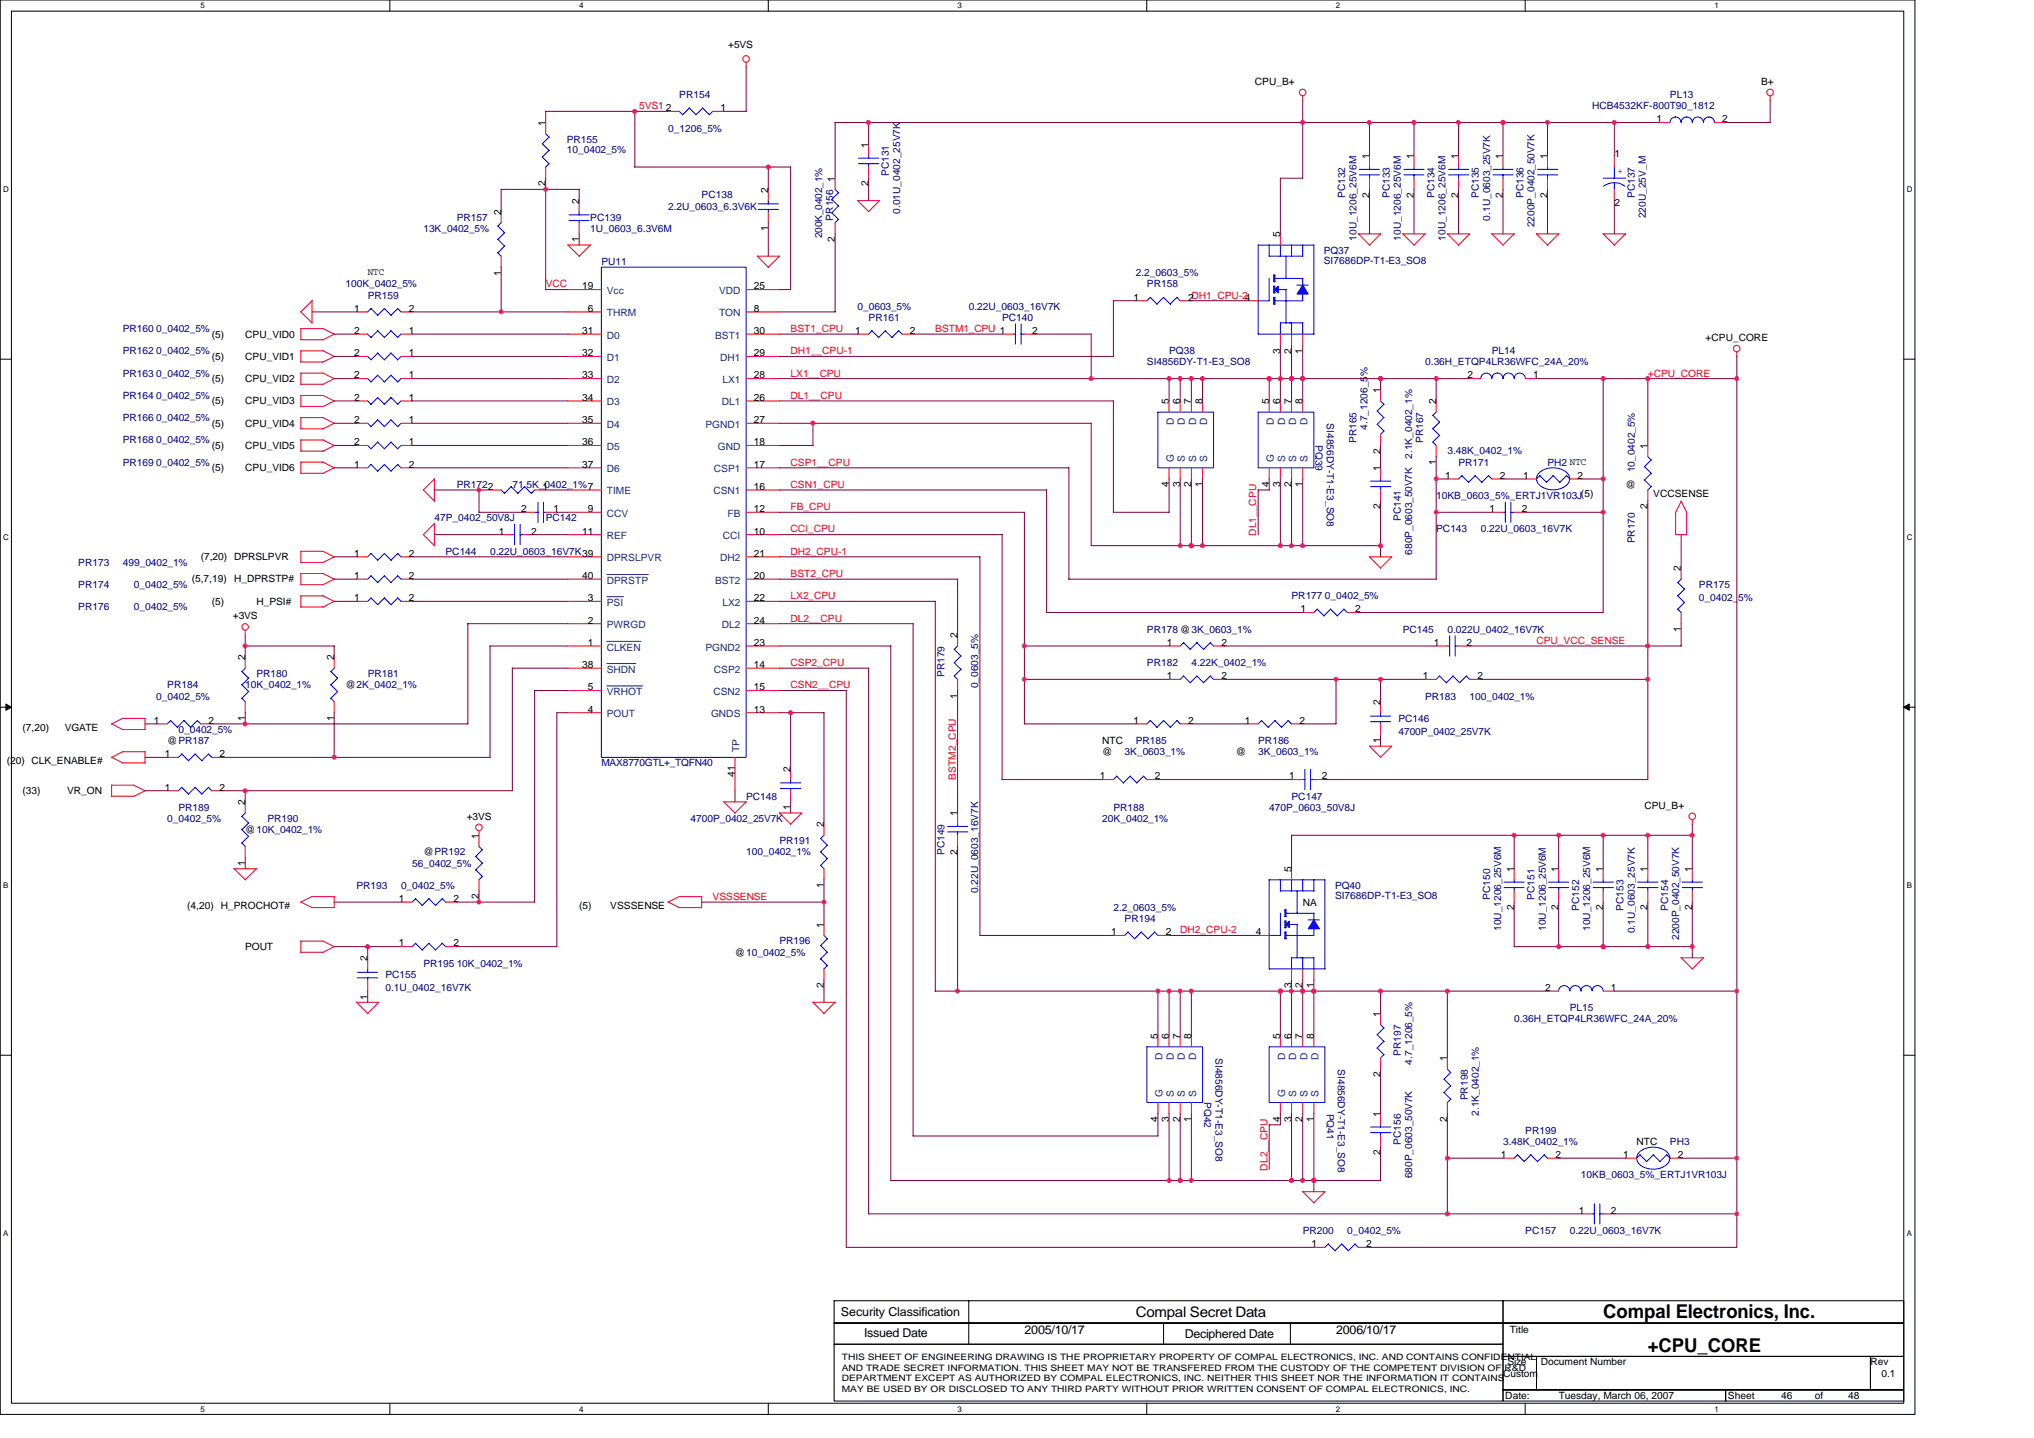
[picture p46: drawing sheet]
<svg xmlns="http://www.w3.org/2000/svg" width="297mm" height="210mm" viewBox="0 0 297 210" stroke-linecap="round" stroke-linejoin="round" font-family="sans-serif">
<defs><g id="words">
<g font-size="2.8">
<text x="234.1" y="192.4">Compal Electronics, Inc.</text>
<text x="240.6" y="197.3">+CPU_CORE</text>
</g>
<text font-size="2.1" x="165.9" y="192.3">Compal Secret Data</text>
<g font-size="1.8">
<text x="122.8" y="192.1">Security Classification</text>
<text x="126.2" y="195.2">Issued Date</text>
<text x="149.6" y="194.7">2005/10/17</text>
<text x="173" y="195.4">Deciphered Date</text>
<text x="195.1" y="194.7">2006/10/17</text>
</g>
<g font-size="1.5">
<text x="106.4" y="7">+5VS</text>
<text x="97.2" y="16.2">2</text>
<text x="105.2" y="16.2">1</text>
<text x="183.3" y="12.4">CPU_B+</text>
<text x="241.9" y="17.9">1</text>
<text x="251.5" y="17.9">2</text>
<text x="257.2" y="12.4">B+</text>
<text x="79.7" y="18.4" transform="rotate(-90 79.7 18.4)">1</text>
<text x="126.8" y="21.6" transform="rotate(-90 126.8 21.6)">1</text>
<text x="200" y="23.2" transform="rotate(-90 200 23.2)">1</text>
<text x="206.5" y="23.2" transform="rotate(-90 206.5 23.2)">1</text>
<text x="213" y="23.2" transform="rotate(-90 213 23.2)">1</text>
<text x="219.5" y="23.2" transform="rotate(-90 219.5 23.2)">1</text>
<text x="226" y="23.2" transform="rotate(-90 226 23.2)">1</text>
<text x="235.8" y="22.9">1</text>
<text x="79.7" y="27.2" transform="rotate(-90 79.7 27.2)">2</text>
<text x="84.6" y="29.7" transform="rotate(-90 84.6 29.7)">2</text>
<text x="112.2" y="28.1" transform="rotate(-90 112.2 28.1)">2</text>
<text x="121.9" y="26.5" transform="rotate(-90 121.9 26.5)">1</text>
<text x="126.8" y="27.2" transform="rotate(-90 126.8 27.2)">2</text>
<text x="200" y="28.9" transform="rotate(-90 200 28.9)">2</text>
<text x="206.5" y="28.9" transform="rotate(-90 206.5 28.9)">2</text>
<text x="213" y="28.9" transform="rotate(-90 213 28.9)">2</text>
<text x="219.5" y="28.9" transform="rotate(-90 219.5 28.9)">2</text>
<text x="226" y="28.9" transform="rotate(-90 226 28.9)">2</text>
<text x="73.2" y="31.4" transform="rotate(-90 73.2 31.4)">2</text>
<text x="84.6" y="35.3" transform="rotate(-90 84.6 35.3)">1</text>
<text x="112.2" y="33.7" transform="rotate(-90 112.2 33.7)">1</text>
<text x="121.9" y="35.3" transform="rotate(-90 121.9 35.3)">2</text>
<text x="187" y="34.6" transform="rotate(-90 187 34.6)">5</text>
<text x="235.8" y="30.1">2</text>
<text x="53.7" y="40.2">NTC</text>
<text x="73.2" y="40.2" transform="rotate(-90 73.2 40.2)">1</text>
<text x="51.7" y="45.5">1</text>
<text x="59.7" y="45.5">2</text>
<text x="85" y="42.2">19</text>
<text x="85.8" y="45.5">6</text>
<text x="110.1" y="45.5">8</text>
<text x="110.1" y="42.2">25</text>
<text x="165.5" y="43.9">1</text>
<text x="173.5" y="43.9">2DH1_CPU-24</text>
<text x="30.9" y="49.3">(5)</text>
<text x="30.9" y="52.5">(5)</text>
<text x="35.8" y="49.3">CPU_VID0</text>
<text x="35.8" y="52.5">CPU_VID1</text>
<text x="51.7" y="48.7">2</text>
<text x="51.7" y="52">2</text>
<text x="59.7" y="48.7">1</text>
<text x="59.7" y="52">1</text>
<text x="85" y="52">32</text>
<text x="85" y="48.7">31</text>
<text x="110.1" y="48.7">30</text>
<text x="110.1" y="52">29</text>
<text x="124.9" y="48.7">1</text>
<text x="132.9" y="48.7">2</text>
<text x="150.7" y="48.7">2</text>
<text x="187" y="51.6" transform="rotate(-90 187 51.6)">3</text>
<text x="188.6" y="51.6" transform="rotate(-90 188.6 51.6)">2</text>
<text x="190.2" y="51.6" transform="rotate(-90 190.2 51.6)">1</text>
<text x="249.1" y="49.8">+CPU_CORE</text>
<text x="30.9" y="55.8">(5)</text>
<text x="30.9" y="59">(5)</text>
<text x="35.8" y="55.8">CPU_VID2</text>
<text x="35.8" y="59">CPU_VID3</text>
<text x="51.7" y="58.5">2</text>
<text x="51.7" y="55.2">2</text>
<text x="59.7" y="58.5">1</text>
<text x="59.7" y="55.2">1</text>
<text x="85" y="55.2">33</text>
<text x="85" y="58.5">34</text>
<text x="110.1" y="58.5">26</text>
<text x="110.1" y="55.2">28</text>
<text x="170.7" y="59" transform="rotate(-90 170.7 59)">5</text>
<text x="172.3" y="59" transform="rotate(-90 172.3 59)">6</text>
<text x="174" y="59" transform="rotate(-90 174 59)">7</text>
<text x="175.6" y="59" transform="rotate(-90 175.6 59)">8</text>
<text x="185.3" y="59" transform="rotate(-90 185.3 59)">5</text>
<text x="187" y="59" transform="rotate(-90 187 59)">6</text>
<text x="188.6" y="59" transform="rotate(-90 188.6 59)">7</text>
<text x="190.2" y="59" transform="rotate(-90 190.2 59)">8</text>
<text x="201.6" y="57.4" transform="rotate(-90 201.6 57.4)">1</text>
<text x="209.7" y="59" transform="rotate(-90 209.7 59)">2</text>
<text x="214.3" y="55.2">2</text>
<text x="223.9" y="55.2">1</text>
<text x="30.9" y="62.3">(5)</text>
<text x="30.9" y="65.5">(5)</text>
<text x="35.8" y="62.3">CPU_VID4</text>
<text x="35.8" y="65.5">CPU_VID5</text>
<text x="51.7" y="65">2</text>
<text x="51.7" y="61.8">2</text>
<text x="59.7" y="65">1</text>
<text x="59.7" y="61.8">1</text>
<text x="85" y="61.8">35</text>
<text x="85" y="65">36</text>
<text x="110.1" y="65">18</text>
<text x="110.1" y="61.8">27</text>
<text x="240.6" y="65.5" transform="rotate(-90 240.6 65.5)">1</text>
<text x="30.9" y="68.8">(5)</text>
<text x="35.8" y="68.8">CPU_VID6</text>
<text x="51.7" y="68.3">1</text>
<text x="59.7" y="68.3">2</text>
<text x="79.2" y="71.5">1</text>
<text x="85" y="68.3">37</text>
<text x="110.1" y="68.3">17</text>
<text x="110.1" y="71.5">16</text>
<text x="170.7" y="71.1" transform="rotate(-90 170.7 71.1)">4</text>
<text x="172.3" y="71.1" transform="rotate(-90 172.3 71.1)">3</text>
<text x="174" y="71.1" transform="rotate(-90 174 71.1)">2</text>
<text x="175.6" y="71.1" transform="rotate(-90 175.6 71.1)">1</text>
<text x="185.3" y="71.1" transform="rotate(-90 185.3 71.1)">4</text>
<text x="187" y="71.1" transform="rotate(-90 187 71.1)">3</text>
<text x="188.6" y="71.1" transform="rotate(-90 188.6 71.1)">2</text>
<text x="190.2" y="71.1" transform="rotate(-90 190.2 71.1)">1</text>
<text x="201.6" y="68.8" transform="rotate(-90 201.6 68.8)">1</text>
<text x="201.6" y="66.2" transform="rotate(-90 201.6 66.2)">2</text>
<text x="209.7" y="67.9" transform="rotate(-90 209.7 67.9)">1</text>
<text x="211" y="69.9">1</text>
<text x="219" y="69.9">2</text>
<text x="222.4" y="69.9">1</text>
<text x="230.4" y="69.9">2</text>
<text x="237.4" y="71.2">@</text>
<text x="76.1" y="74.8">2</text>
<text x="80.8" y="74.8">1</text>
<text x="85.8" y="74.8">9</text>
<text x="110.1" y="74.8">12</text>
<text x="201.6" y="74.4" transform="rotate(-90 201.6 74.4)">2</text>
<text x="217.5" y="74.8">1</text>
<text x="222.3" y="74.8">2</text>
<text x="240.6" y="74.4" transform="rotate(-90 240.6 74.4)">2</text>
<text x="241.4" y="72.5">VCCSENSE</text>
<text x="29.3" y="81.8">(7,20) DPRSLPVR</text>
<text x="51.7" y="81.3">1</text>
<text x="59.7" y="81.3">2</text>
<text x="72.9" y="78">1</text>
<text x="77.6" y="78">2</text>
<text x="85" y="78">11</text>
<text x="110.1" y="78">10</text>
<text x="110.1" y="81.3">21</text>
<text x="245.5" y="83.4" transform="rotate(-90 245.5 83.4)">2</text>
<text x="28" y="85">(5,7,19)</text>
<text x="30.9" y="88.3">(5)</text>
<text x="34.2" y="85">H_DPRSTP#</text>
<text x="37.4" y="88.3">H_PSI#</text>
<text x="51.7" y="87.8">1</text>
<text x="51.7" y="84.5">1</text>
<text x="59.7" y="87.8">2</text>
<text x="59.7" y="84.5">2</text>
<text x="85" y="84.5">40</text>
<text x="85.8" y="87.8">3</text>
<text x="110.1" y="84.5">20</text>
<text x="110.1" y="87.8">22</text>
<text x="189.9" y="89.4">1</text>
<text x="197.9" y="89.4">2</text>
<text x="34" y="90.4">+3VS</text>
<text x="85.8" y="94.3">1</text>
<text x="85.8" y="91">2</text>
<text x="110.1" y="94.3">23</text>
<text x="110.1" y="91">24</text>
<text x="139.8" y="93.2" transform="rotate(-90 139.8 93.2)">2</text>
<text x="170.4" y="94.3">1</text>
<text x="178.4" y="94.3">2</text>
<text x="209.4" y="94.3">1</text>
<text x="214.1" y="94.3">2</text>
<text x="245.5" y="92.2" transform="rotate(-90 245.5 92.2)">1</text>
<text x="35.8" y="96.4" transform="rotate(-90 35.8 96.4)">2</text>
<text x="48.8" y="96.4" transform="rotate(-90 48.8 96.4)">2</text>
<text x="50.4" y="100.5">@2K_0402_1%</text>
<text x="85" y="97.5">38</text>
<text x="85.8" y="100.8">5</text>
<text x="110.1" y="97.5">14</text>
<text x="110.1" y="100.8">15</text>
<text x="170.4" y="99.1">1</text>
<text x="178.4" y="99.1">2</text>
<text x="207.8" y="99.1">1</text>
<text x="215.8" y="99.1">2</text>
<text x="3.3" y="106.7">(7,20)</text>
<text x="9.5" y="106.7">VGATE</text>
<text x="22.5" y="105.6">1</text>
<text x="30.5" y="105.6">2</text>
<text x="35.8" y="105.3" transform="rotate(-90 35.8 105.3)">1</text>
<text x="48.8" y="105.3" transform="rotate(-90 48.8 105.3)">1</text>
<text x="85.8" y="104">4</text>
<text x="110.1" y="104">13</text>
<text x="139.8" y="102" transform="rotate(-90 139.8 102)">1</text>
<text x="165.5" y="105.6">1</text>
<text x="173.5" y="105.6">2</text>
<text x="181.8" y="105.6">1</text>
<text x="189.8" y="105.6">2</text>
<text x="201.6" y="102.9" transform="rotate(-90 201.6 102.9)">2</text>
<text x="1" y="111.5">(20) CLK_ENABLE#</text>
<text x="24.1" y="110.5">1</text>
<text x="24.4" y="108.6">@PR187</text>
<text x="32.1" y="110.5">2</text>
<text x="107.3" y="113.4" transform="rotate(-90 107.3 113.4)">41</text>
<text x="115.4" y="112.6" transform="rotate(-90 115.4 112.6)">2</text>
<text x="160.6" y="113.8">1</text>
<text x="161" y="110.2">@</text>
<text x="161" y="108.6">NTC</text>
<text x="168.6" y="113.8">2</text>
<text x="180.5" y="110.2">@</text>
<text x="188.3" y="113.8">1</text>
<text x="193" y="113.8">2</text>
<text x="201.6" y="108.5" transform="rotate(-90 201.6 108.5)">1</text>
<text x="3.3" y="115.9">(33)</text>
<text x="9.8" y="115.9">VR_ON</text>
<text x="24.1" y="115.4">1</text>
<text x="32.1" y="115.4">2</text>
<text x="35.8" y="117.5" transform="rotate(-90 35.8 117.5)">2</text>
<text x="68.2" y="119.7">+3VS</text>
<text x="115.4" y="118.3" transform="rotate(-90 115.4 118.3)">1</text>
<text x="139.8" y="119.1" transform="rotate(-90 139.8 119.1)">1</text>
<text x="240.2" y="118">CPU_B+</text>
<text x="35.8" y="121.6">@10K_0402_1%</text>
<text x="61.8" y="124.9">@PR192</text>
<text x="69.9" y="122.4" transform="rotate(-90 69.9 122.4)">1</text>
<text x="120.3" y="120.8" transform="rotate(-90 120.3 120.8)">2</text>
<text x="139.8" y="124.8" transform="rotate(-90 139.8 124.8)">2</text>
<text x="35.8" y="126.4" transform="rotate(-90 35.8 126.4)">1</text>
<text x="58.2" y="131.7">1</text>
<text x="66.2" y="131.7">2</text>
<text x="69.9" y="131.3" transform="rotate(-90 69.9 131.3)">2</text>
<text x="120.3" y="129.6" transform="rotate(-90 120.3 129.6)">1</text>
<text x="188.6" y="127.3" transform="rotate(-90 188.6 127.3)">5</text>
<text x="221.1" y="127.3" transform="rotate(-90 221.1 127.3)">1</text>
<text x="227.6" y="127.3" transform="rotate(-90 227.6 127.3)">1</text>
<text x="234.1" y="127.3" transform="rotate(-90 234.1 127.3)">1</text>
<text x="240.6" y="127.3" transform="rotate(-90 240.6 127.3)">1</text>
<text x="247.1" y="127.3" transform="rotate(-90 247.1 127.3)">1</text>
<text x="27.3" y="132.7">(4,20) H_PROCHOT#</text>
<text x="84.6" y="132.7">(5)</text>
<text x="89.1" y="132.7">VSSSENSE</text>
<text x="120.3" y="135.4" transform="rotate(-90 120.3 135.4)">1</text>
<text x="162.3" y="136.5">1</text>
<text x="170.2" y="136.5">2</text>
<text x="183.4" y="136.5">4</text>
<text x="190.2" y="132.2">NA</text>
<text x="221.1" y="132.9" transform="rotate(-90 221.1 132.9)">2</text>
<text x="227.6" y="132.9" transform="rotate(-90 227.6 132.9)">2</text>
<text x="234.1" y="132.9" transform="rotate(-90 234.1 132.9)">2</text>
<text x="240.6" y="132.9" transform="rotate(-90 240.6 132.9)">2</text>
<text x="247.1" y="132.9" transform="rotate(-90 247.1 132.9)">2</text>
<text x="35.8" y="138.7">POUT</text>
<text x="53.7" y="140.3" transform="rotate(-90 53.7 140.3)">2</text>
<text x="58.2" y="138.2">1</text>
<text x="66.2" y="138.2">2</text>
<text x="107.3" y="139.5">@10_0402_5%</text>
<text x="53.7" y="145.9" transform="rotate(-90 53.7 145.9)">1</text>
<text x="120.3" y="144.3" transform="rotate(-90 120.3 144.3)">2</text>
<text x="188.6" y="144.3" transform="rotate(-90 188.6 144.3)">3</text>
<text x="190.2" y="144.3" transform="rotate(-90 190.2 144.3)">2</text>
<text x="191.9" y="144.3" transform="rotate(-90 191.9 144.3)">1</text>
<text x="201.6" y="148.4" transform="rotate(-90 201.6 148.4)">1</text>
<text x="225.7" y="144.7">2</text>
<text x="235.3" y="144.7">1</text>
<text x="169.1" y="151.7" transform="rotate(-90 169.1 151.7)">5</text>
<text x="170.7" y="151.7" transform="rotate(-90 170.7 151.7)">6</text>
<text x="172.3" y="151.7" transform="rotate(-90 172.3 151.7)">7</text>
<text x="174" y="151.7" transform="rotate(-90 174 151.7)">8</text>
<text x="187" y="151.7" transform="rotate(-90 187 151.7)">5</text>
<text x="188.6" y="151.7" transform="rotate(-90 188.6 151.7)">6</text>
<text x="190.2" y="151.7" transform="rotate(-90 190.2 151.7)">7</text>
<text x="191.9" y="151.7" transform="rotate(-90 191.9 151.7)">8</text>
<text x="211.3" y="154.9" transform="rotate(-90 211.3 154.9)">1</text>
<text x="201.6" y="157.3" transform="rotate(-90 201.6 157.3)">2</text>
<text x="169.1" y="163.8" transform="rotate(-90 169.1 163.8)">4</text>
<text x="170.7" y="163.8" transform="rotate(-90 170.7 163.8)">3</text>
<text x="172.3" y="163.8" transform="rotate(-90 172.3 163.8)">2</text>
<text x="174" y="163.8" transform="rotate(-90 174 163.8)">1</text>
<text x="187" y="163.8" transform="rotate(-90 187 163.8)">4</text>
<text x="188.6" y="163.8" transform="rotate(-90 188.6 163.8)">3</text>
<text x="190.2" y="163.8" transform="rotate(-90 190.2 163.8)">2</text>
<text x="191.9" y="163.8" transform="rotate(-90 191.9 163.8)">1</text>
<text x="201.6" y="163" transform="rotate(-90 201.6 163)">1</text>
<text x="211.3" y="163.8" transform="rotate(-90 211.3 163.8)">2</text>
<text x="239" y="167.1">NTC</text>
<text x="201.6" y="168.7" transform="rotate(-90 201.6 168.7)">2</text>
<text x="219.2" y="169">1</text>
<text x="227.1" y="169">2</text>
<text x="237" y="169">1</text>
<text x="245" y="169">2</text>
<text x="230.5" y="177.2">1</text>
<text x="235.3" y="177.2">2</text>
<text x="191.5" y="182.1">1</text>
<text x="199.5" y="182.1">2</text>
<text x="220.5" y="194.6">Title</text>
<text x="219.5" y="200.9">Custom</text>
<text x="220.2" y="199.3">Size</text>
<text x="225" y="199.3">Document Number</text>
<text x="273.2" y="199.3">Rev</text>
<text x="274.8" y="200.9">0.1</text>
<text x="219.8" y="204.2">Date:</text>
<text x="227.6" y="204.2">Tuesday, March 06, 2007</text>
<text x="252.3" y="204.2">Sheet</text>
<text x="260.1" y="204.2">46</text>
<text x="265" y="204.2">of</text>
<text x="269.9" y="204.2">48</text>
</g>
<g font-size="1.5" fill="#f00">
<text x="93.4" y="15.9">5VS1</text>
<text x="79.7" y="42">VCC</text>
<text x="115.5" y="48.5">BST1_CPU</text>
<text x="115.5" y="51.7">DH1__CPU-1</text>
<text x="136.6" y="48.5">BSTM1_CPU 1</text>
<text x="115.5" y="58.2">DL1__CPU</text>
<text x="115.5" y="55">LX1__CPU</text>
<text x="240.6" y="55">+CPU_CORE</text>
<text x="115.5" y="68">CSP1__CPU</text>
<text x="115.5" y="71.2">CSN1_CPU</text>
<text x="115.5" y="77.7">CCI_CPU</text>
<text x="115.5" y="74.5">FB_CPU</text>
<text x="115.5" y="81">DH2_CPU-1</text>
<text x="183.5" y="78.2" transform="rotate(-90 183.5 78.2)">DL1__CPU</text>
<text x="115.5" y="84.2">BST2_CPU</text>
<text x="115.5" y="87.5">LX2_CPU</text>
<text x="115.5" y="90.7">DL2__CPU</text>
<text x="224.4" y="94">CPU_VCC_SENSE</text>
<text x="115.5" y="97.2">CSP2_CPU</text>
<text x="115.5" y="100.5">CSN2__CPU</text>
<text x="139.6" y="113.8" transform="rotate(-90 139.6 113.8)">BSTM2_CPU</text>
<text x="104.1" y="131.4">VSSSENSE</text>
<text x="172.4" y="136.2">DH2_CPU-2</text>
<text x="185.1" y="170.9" transform="rotate(-90 185.1 170.9)">DL2__CPU</text>
</g>
<g font-size="1.5" fill="#000080">
<text x="99.2" y="14.3">PR154</text>
<text x="232.5" y="15.9">HCB4532KF-800T90_1812</text>
<text x="243.9" y="14.3">PL13</text>
<text x="82.8" y="20.8">PR155</text>
<text x="82.8" y="22.3">10_0402_5%</text>
<text x="97.6" y="19.2">0_1206_5%</text>
<text x="102.5" y="29">PC138</text>
<text x="129.8" y="25.7" transform="rotate(-90 129.8 25.7)">PC131</text>
<text x="196.5" y="28.9" transform="rotate(-90 196.5 28.9)">PC132</text>
<text x="203" y="28.9" transform="rotate(-90 203 28.9)">PC133</text>
<text x="209.5" y="28.9" transform="rotate(-90 209.5 28.9)">PC134</text>
<text x="216" y="28.9" transform="rotate(-90 216 28.9)">PC135</text>
<text x="222.5" y="28.9" transform="rotate(-90 222.5 28.9)">PC136</text>
<text x="238.7" y="28.9" transform="rotate(-90 238.7 28.9)">PC137</text>
<text x="61.8" y="33.8">13K_0402_5%</text>
<text x="66.7" y="32.2">PR157</text>
<text x="86.2" y="32.2">PC139</text>
<text x="86.2" y="33.8">1U_0603_6.3V6M</text>
<text x="97.6" y="30.6">2.2U_0603_6.3V6K</text>
<text x="120.1" y="34.8" transform="rotate(-90 120.1 34.8)">200K_0402_1%</text>
<text x="121.7" y="32.2" transform="rotate(-90 121.7 32.2)">PR156</text>
<text x="131.4" y="31.2" transform="rotate(-90 131.4 31.2)">0.01U_0402_25V7K</text>
<text x="198.1" y="35.1" transform="rotate(-90 198.1 35.1)">10U_1206_25V6M</text>
<text x="204.6" y="35.1" transform="rotate(-90 204.6 35.1)">10U_1206_25V6M</text>
<text x="211.1" y="35.1" transform="rotate(-90 211.1 35.1)">10U_1206_25V6M</text>
<text x="217.6" y="32.2" transform="rotate(-90 217.6 32.2)">0.1U_0603_25V7K</text>
<text x="224.1" y="33.2" transform="rotate(-90 224.1 33.2)">2200P_0402_50V7K</text>
<text x="240.4" y="31.9" transform="rotate(-90 240.4 31.9)">220U_25V_M</text>
<text x="50.4" y="42">100K_0402_5%</text>
<text x="87.8" y="38.7">PU11</text>
<text x="165.9" y="40.3">2.2_0603_5%</text>
<text x="167.5" y="42">PR158</text>
<text x="193.3" y="37.1">PQ37</text>
<text x="193.3" y="38.5">SI7686DP-T1-E3_SO8</text>
<text x="53.7" y="43.6">PR159</text>
<text x="125.2" y="45.2">0_0603_5%</text>
<text x="126.8" y="46.8">PR161</text>
<text x="141.5" y="45.2">0.22U_0603_16V7K</text>
<text x="146.3" y="46.8">PC140</text>
<text x="17.9" y="48.5">PR160 0_0402_5%</text>
<text x="17.9" y="51.7">PR162 0_0402_5%</text>
<text x="167.5" y="53.3">SI4856DY-T1-E3_SO8</text>
<text x="170.7" y="51.7">PQ38</text>
<text x="208.1" y="53.3">0.36H_ETQP4LR36WFC_24A_20%</text>
<text x="217.9" y="51.7">PL14</text>
<text x="17.9" y="58.2">PR164 0_0402_5%</text>
<text x="17.9" y="55">PR163 0_0402_5%</text>
<text x="17.9" y="64.7">PR168 0_0402_5%</text>
<text x="17.9" y="61.5">PR166 0_0402_5%</text>
<text x="192.1" y="65" transform="rotate(90 192.1 65)">PQ39</text>
<text x="193.8" y="61.8" transform="rotate(90 193.8 61.8)">SI4856DY-T1-E3_SO8</text>
<text x="198.1" y="64.7" transform="rotate(-90 198.1 64.7)">PR165</text>
<text x="199.7" y="62.8" transform="rotate(-90 199.7 62.8)">4.7_1206_5%</text>
<text x="207.9" y="64.7" transform="rotate(-90 207.9 64.7)">PR167</text>
<text x="17.9" y="68">PR169 0_0402_5%</text>
<text x="66.7" y="71.2">PR1722</text>
<text x="74.8" y="71.2">71.5K_0402_1%7</text>
<text x="206.2" y="67" transform="rotate(-90 206.2 67)">2.1K_0402_1%</text>
<text x="211.4" y="66.3">3.48K_0402_1%</text>
<text x="213" y="68">PR171</text>
<text x="226" y="68">PH2 NTC</text>
<text x="238.7" y="68.9" transform="rotate(-90 238.7 68.9)">10_0402_5%</text>
<text x="63.4" y="76.1">47P_0402_50V8J</text>
<text x="79.7" y="76.1">PC142</text>
<text x="204.6" y="76.1" transform="rotate(-90 204.6 76.1)">PC141</text>
<text x="209.7" y="77.7">PC143</text>
<text x="209.7" y="72.8">10KB_0603_5%_ERTJ1VR103J(5)</text>
<text x="216.3" y="77.7">0.22U_0603_16V7K</text>
<text x="11.4" y="82.6">PR173</text>
<text x="17.9" y="82.6">499_0402_1%</text>
<text x="65.1" y="81">PC144</text>
<text x="71.6" y="81">0.22U_0603_16V7K39</text>
<text x="206.2" y="81" transform="rotate(-90 206.2 81)">680P_0603_50V7K</text>
<text x="238.7" y="79.3" transform="rotate(-90 238.7 79.3)">PR170</text>
<text x="11.4" y="89.1">PR176</text>
<text x="11.4" y="85.9">PR174</text>
<text x="19.6" y="89.1">0_0402_5%</text>
<text x="19.6" y="85.9">0_0402_5%</text>
<text x="188.6" y="87.5">PR177 0_0402_5%</text>
<text x="248.1" y="85.9">PR175</text>
<text x="248.1" y="87.8">0_0402_5%</text>
<text x="167.5" y="92.4">PR178 @3K_0603_1%</text>
<text x="204.9" y="92.4">PC145</text>
<text x="211.4" y="92.4">0.022U_0402_16V7K</text>
<text x="24.4" y="100.5">PR184</text>
<text x="35.8" y="100.5">10K_0402_1%</text>
<text x="37.4" y="98.8">PR180</text>
<text x="53.7" y="98.8">PR181</text>
<text x="137.9" y="98.8" transform="rotate(-90 137.9 98.8)">PR179</text>
<text x="142.8" y="100.5" transform="rotate(-90 142.8 100.5)">0_0603_5%</text>
<text x="167.5" y="97.2">PR182</text>
<text x="174" y="97.2">4.22K_0402_1%</text>
<text x="22.8" y="102.1">0_0402_5%</text>
<text x="26.1" y="107">0_0402_5%</text>
<text x="204.2" y="105.3">PC146</text>
<text x="204.2" y="107.3">4700P_0402_25V7K</text>
<text x="208.1" y="102.1">PR183</text>
<text x="214.6" y="102.1">100_0402_1%</text>
<text x="87.8" y="111.9">MAX8770GTL+_TQFN40</text>
<text x="164.2" y="110.2">3K_0603_1%</text>
<text x="165.9" y="108.6">PR185</text>
<text x="183.7" y="108.6">PR186</text>
<text x="183.7" y="110.2">3K_0603_1%</text>
<text x="24.4" y="120">0_0402_5%</text>
<text x="26.1" y="118.4">PR189</text>
<text x="39" y="120">PR190</text>
<text x="100.8" y="120">4700P_0402_25V7K</text>
<text x="109" y="116.7">PC148</text>
<text x="161" y="120">20K_0402_1%</text>
<text x="162.6" y="118.4">PR188</text>
<text x="185.4" y="118.4">470P_0603_50V8J</text>
<text x="188.6" y="116.7">PC147</text>
<text x="109" y="124.9">100_0402_1%</text>
<text x="113.8" y="123.2">PR191</text>
<text x="137.9" y="124.8" transform="rotate(-90 137.9 124.8)">PC149</text>
<text x="52.1" y="129.7">PR193</text>
<text x="58.6" y="129.7">0_0402_5%</text>
<text x="60.2" y="126.5">56_0402_5%</text>
<text x="142.8" y="130.4" transform="rotate(-90 142.8 130.4)">0.22U_0603_16V7K</text>
<text x="195" y="129.7">PQ40</text>
<text x="195" y="131.2">SI7686DP-T1-E3_SO8</text>
<text x="217.6" y="131.4" transform="rotate(-90 217.6 131.4)">PC150</text>
<text x="224.1" y="131.4" transform="rotate(-90 224.1 131.4)">PC151</text>
<text x="113.8" y="137.9">PR196</text>
<text x="162.6" y="133">2.2_0603_5%</text>
<text x="164.2" y="134.6">PR194</text>
<text x="219.2" y="135.9" transform="rotate(-90 219.2 135.9)">10U_1206_25V6M</text>
<text x="225.7" y="135.9" transform="rotate(-90 225.7 135.9)">10U_1206_25V6M</text>
<text x="230.6" y="133" transform="rotate(-90 230.6 133)">PC152</text>
<text x="232.2" y="135.9" transform="rotate(-90 232.2 135.9)">10U_1206_25V6M</text>
<text x="237.1" y="133" transform="rotate(-90 237.1 133)">PC153</text>
<text x="238.7" y="136.2" transform="rotate(-90 238.7 136.2)">0.1U_0603_25V7K</text>
<text x="243.6" y="133" transform="rotate(-90 243.6 133)">PC154</text>
<text x="245.2" y="137.2" transform="rotate(-90 245.2 137.2)">2200P_0402_50V7K</text>
<text x="56.3" y="142.7">PC155</text>
<text x="61.8" y="141.1">PR195 10K_0402_1%</text>
<text x="56.3" y="144.7">0.1U_0402_16V7K</text>
<text x="221.1" y="149.2">0.36H_ETQP4LR36WFC_24A_20%</text>
<text x="229.3" y="147.6">PL15</text>
<text x="177.5" y="154.4" transform="rotate(90 177.5 154.4)">SI4856DY-T1-E3_SO8</text>
<text x="204.6" y="154.1" transform="rotate(-90 204.6 154.1)">PR197</text>
<text x="206.2" y="155.4" transform="rotate(-90 206.2 155.4)">4.7_1206_5%</text>
<text x="175.9" y="160.9" transform="rotate(90 175.9 160.9)">PQ42</text>
<text x="195.4" y="156.1" transform="rotate(90 195.4 156.1)">SI4856DY-T1-E3_SO8</text>
<text x="214.4" y="160.6" transform="rotate(-90 214.4 160.6)">PR198</text>
<text x="193.8" y="162.6" transform="rotate(90 193.8 162.6)">PQ41</text>
<text x="204.6" y="167.1" transform="rotate(-90 204.6 167.1)">PC156</text>
<text x="216" y="162.9" transform="rotate(-90 216 162.9)">2.1K_0402_1%</text>
<text x="219.5" y="167.1">3.48K_0402_1%</text>
<text x="222.8" y="165.5">PR199</text>
<text x="243.9" y="167.1">PH3</text>
<text x="206.2" y="172" transform="rotate(-90 206.2 172)">680P_0603_50V7K</text>
<text x="230.9" y="172">10KB_0603_5%_ERTJ1VR103J</text>
<text x="190.2" y="180.1">PR200</text>
<text x="196.7" y="180.1">0_0402_5%</text>
<text x="222.8" y="180.1">PC157</text>
<text x="229.3" y="180.1">0.22U_0603_16V7K</text>
</g>
<text font-size="1.5" fill="#00f" x="236.2" y="25.4">+</text>
<g font-size="1.5" fill="#004080">
<text x="88.6" y="42.9">Vcc</text>
<text x="88.6" y="46.2">THRM</text>
<text x="105" y="46.2">TON</text>
<text x="105" y="42.9">VDD</text>
<text x="88.6" y="52.7">D1</text>
<text x="88.6" y="49.4">D0</text>
<text x="104.4" y="49.4">BST1</text>
<text x="105.2" y="52.7">DH1</text>
<text x="88.6" y="55.9">D2</text>
<text x="88.6" y="59.2">D3</text>
<text x="105.4" y="59.2">DL1</text>
<text x="105.5" y="55.9">LX1</text>
<text x="88.6" y="62.4">D4</text>
<text x="88.6" y="65.7">D5</text>
<text x="103" y="62.4">PGND1</text>
<text x="104.8" y="65.7">GND</text>
<text x="171.4" y="62" transform="rotate(-90 171.4 62)">D</text>
<text x="173" y="62" transform="rotate(-90 173 62)">D</text>
<text x="174.7" y="62" transform="rotate(-90 174.7 62)">D</text>
<text x="176.3" y="62" transform="rotate(-90 176.3 62)">D</text>
<text x="186" y="62" transform="rotate(-90 186 62)">D</text>
<text x="187.7" y="62" transform="rotate(-90 187.7 62)">D</text>
<text x="189.3" y="62" transform="rotate(-90 189.3 62)">D</text>
<text x="190.9" y="62" transform="rotate(-90 190.9 62)">D</text>
<text x="88.6" y="68.9">D6</text>
<text x="104.3" y="68.9">CSP1</text>
<text x="171.4" y="67.5" transform="rotate(-90 171.4 67.5)">G</text>
<text x="173" y="67.5" transform="rotate(-90 173 67.5)">S</text>
<text x="174.7" y="67.5" transform="rotate(-90 174.7 67.5)">S</text>
<text x="176.3" y="67.5" transform="rotate(-90 176.3 67.5)">S</text>
<text x="186" y="67.5" transform="rotate(-90 186 67.5)">G</text>
<text x="187.7" y="67.5" transform="rotate(-90 187.7 67.5)">S</text>
<text x="189.3" y="67.5" transform="rotate(-90 189.3 67.5)">S</text>
<text x="190.9" y="67.5" transform="rotate(-90 190.9 67.5)">S</text>
<text x="88.6" y="72.2">TIME</text>
<text x="88.6" y="75.4">CCV</text>
<text x="104.2" y="72.2">CSN1</text>
<text x="106.3" y="75.4">FB</text>
<text x="88.6" y="78.7">REF</text>
<text x="88.6" y="81.9">DPRSLPVR</text>
<text x="105.2" y="81.9">DH2</text>
<text x="105.6" y="78.7">CCI</text>
<text x="88.6" y="88.4">PSI</text>
<text x="88.6" y="85.2">DPRSTP</text>
<text x="104.4" y="85.2">BST2</text>
<text x="105.5" y="88.4">LX2</text>
<text x="88.6" y="95">CLKEN</text>
<text x="88.6" y="91.7">PWRGD</text>
<text x="103" y="95">PGND2</text>
<text x="105.4" y="91.7">DL2</text>
<text x="88.6" y="101.5">VRHOT</text>
<text x="88.6" y="98.2">SHDN</text>
<text x="104.2" y="101.5">CSN2</text>
<text x="104.3" y="98.2">CSP2</text>
<text x="88.6" y="104.7">POUT</text>
<text x="103.8" y="104.7">GNDS</text>
<text x="108" y="109.7" transform="rotate(-90 108 109.7)">TP</text>
<text x="169.8" y="154.7" transform="rotate(-90 169.8 154.7)">D</text>
<text x="171.4" y="154.7" transform="rotate(-90 171.4 154.7)">D</text>
<text x="173" y="154.7" transform="rotate(-90 173 154.7)">D</text>
<text x="174.7" y="154.7" transform="rotate(-90 174.7 154.7)">D</text>
<text x="187.7" y="154.7" transform="rotate(-90 187.7 154.7)">D</text>
<text x="189.3" y="154.7" transform="rotate(-90 189.3 154.7)">D</text>
<text x="190.9" y="154.7" transform="rotate(-90 190.9 154.7)">D</text>
<text x="192.5" y="154.7" transform="rotate(-90 192.5 154.7)">D</text>
<text x="169.8" y="160.1" transform="rotate(-90 169.8 160.1)">G</text>
<text x="171.4" y="160.1" transform="rotate(-90 171.4 160.1)">S</text>
<text x="173" y="160.1" transform="rotate(-90 173 160.1)">S</text>
<text x="174.7" y="160.1" transform="rotate(-90 174.7 160.1)">S</text>
<text x="187.7" y="160.1" transform="rotate(-90 187.7 160.1)">G</text>
<text x="189.3" y="160.1" transform="rotate(-90 189.3 160.1)">S</text>
<text x="190.9" y="160.1" transform="rotate(-90 190.9 160.1)">S</text>
<text x="192.5" y="160.1" transform="rotate(-90 192.5 160.1)">S</text>
</g>
<g font-size="1.3">
<text x="122.9" y="198.5">THIS SHEET OF ENGINEERING DRAWING IS THE PROPRIETARY PROPERTY OF COMPAL ELECTRONICS, INC. AND CONTAINS CONFIDENTIAL</text>
<text x="122.9" y="200.1">AND TRADE SECRET INFORMATION. THIS SHEET MAY NOT BE TRANSFERED FROM THE CUSTODY OF THE COMPETENT DIVISION OF R&amp;D</text>
<text x="122.9" y="201.7">DEPARTMENT EXCEPT AS AUTHORIZED BY COMPAL ELECTRONICS, INC. NEITHER THIS SHEET NOR THE INFORMATION IT CONTAINS</text>
<text x="122.9" y="203.2">MAY BE USED BY OR DISCLOSED TO ANY THIRD PARTY WITHOUT PRIOR WRITTEN CONSENT OF COMPAL ELECTRONICS, INC.</text>
</g>
<g font-size="1.2">
<text x="29.3" y="1.2">5</text>
<text x="84.6" y="1.2">4</text>
<text x="139.8" y="1.2">3</text>
<text x="195.1" y="1.2">2</text>
<text x="250.4" y="1.2">1</text>
<text x=".5" y="28.1">D</text>
<text x="278.4" y="28.1">D</text>
<text x=".5" y="78.9">C</text>
<text x="278.4" y="78.9">C</text>
<text x=".5" y="129.7">B</text>
<text x="278.4" y="129.7">B</text>
<text x=".5" y="180.5">A</text>
<text x="278.4" y="180.5">A</text>
<text x="29.3" y="206.1">5</text>
<text x="84.6" y="206.1">4</text>
<text x="139.8" y="206.1">3</text>
<text x="195.1" y="206.1">2</text>
<text x="250.4" y="206.1">1</text>
</g>
</g></defs>
<path d="M0 0h279.7v206.5h-279.7zM1.7 1.6h276.3v203.2h-276.3z" fill="none" stroke="#000" stroke-width=".15"/>
<g fill="#fff">
<path d="M29.3 .2h.6v1.3h-.6z"/>
<path d="M29.3 205h.6v1.3h-.6z"/>
</g>
<path d="M56.9 0v1.6M56.9 204.8v1.7" fill="none" stroke="#000" stroke-width=".15"/>
<g fill="#fff">
<path d="M84.6 .2h.6v1.3h-.6z"/>
<path d="M84.6 205h.6v1.3h-.6z"/>
</g>
<path d="M112.2 0v1.6M112.2 204.8v1.7" fill="none" stroke="#000" stroke-width=".15"/>
<g fill="#fff">
<path d="M139.8 .2h.7v1.3h-.7z"/>
<path d="M139.8 205h.7v1.3h-.7z"/>
</g>
<path d="M167.5 0v1.6M167.5 204.8v1.7" fill="none" stroke="#000" stroke-width=".15"/>
<g fill="#fff">
<path d="M195.1 .2h.6v1.3h-.6z"/>
<path d="M195.1 205h.6v1.3h-.6z"/>
</g>
<path d="M222.7 0v1.6M222.7 204.8v1.7" fill="none" stroke="#000" stroke-width=".15"/>
<g fill="#fff">
<path d="M250.4 .2h.6v1.3h-.6z"/>
<path d="M250.4 205h.6v1.3h-.6z"/>
<path d="M.5 27h.8v1.3h-.8z"/>
<path d="M278.4 27h.9v1.3h-.9z"/>
<path d="M.5 77.8h.8v1.3h-.8z"/>
<path d="M278.4 77.8h.9v1.3h-.9z"/>
</g>
<path d="M0 52.4h1.7M278 52.4h1.7" fill="none" stroke="#000" stroke-width=".15"/>
<g fill="#fff">
<path d="M.5 128.6h.7v1.3h-.7z"/>
<path d="M278.4 128.6h.8v1.3h-.8z"/>
</g>
<path d="M0 103.2h1.7M278 103.2h1.7" fill="none" stroke="#000" stroke-width=".15"/>
<path d="M.9 102.8l.8 .4-.8 .5zM278 103.2l.8-.4v.9z" fill="#000" stroke="#000" stroke-width=".15"/>
<g fill="#fff">
<path d="M.5 179.4h.7v1.3h-.7z"/>
<path d="M278.4 179.4h.8v1.3h-.8z"/>
</g>
<g fill="none" stroke="#000" stroke-width=".15">
<path d="M0 154h1.7M278 154h1.7M121.8 189.9h97.7v3.2h-97.7zM121.8 193.1h97.7v3.1h-97.7zM121.8 196.2h97.7v8.3h-97.7zM141.5 189.9v6.3M169.9 193.1v3.1M188.4 193.1v3.1M219.5 189.9h58.5v3.2h-58.5zM219.5 193.1h58.5v4.9h-58.5zM219.5 198h4.9v4.9h-4.9zM224.4 198h48.8v4.9h-48.8z"/>
<path d="M273.2 198h4.8v4.9h-4.8zM219.5 202.9h32.5v1.6h-32.5zM252 202.9h26v1.6h-26z"/>
</g>
<g fill="none" stroke="#f00" stroke-width=".15">
<path d="M79.7 17.9v1.6M97.6 16.3h1.6M104.1 16.3h1.6M109 9.1v.7M190.2 14v.6M242.2 17.9h1.7M250.4 17.9h1.6M258.5 14v.6M73.2 30.9v1.6M73.2 37.4v1.6M79.7 24.4v1.6M82.9 35.8l1.7 1.6"/>
<path d="M82.9 35.8h3.3M84.6 29.3v1.6M84.6 32.5v1.6M86.2 35.8l-1.6 1.6M110.6 37.4h3.3l-1.7 1.6zM112.2 27.6v1.7M112.2 30.9v1.6M122 26v1.6M122 32.5v1.6M125.2 29.3l1.6 1.6 1.7-1.6M125.2 29.3h3.3M126.8 21.1v1.7"/>
<path d="M126.8 24.4v1.6M187 34.1v1.7M200 22.8v1.6M200 26v1.6M201.6 34.1l-1.6 1.7M201.6 34.1h-3.2l1.6 1.7M206.5 35.8l-1.6-1.7h3.2l-1.6 1.7M206.5 22.8v1.6M206.5 26v1.6M213 35.8l-1.6-1.7h3.2l-1.6 1.7M213 22.8v1.6M213 26v1.6"/>
<path d="M219.5 35.8l-1.6-1.7h3.2l-1.6 1.7M219.5 22.8v1.6M219.5 26v1.6M224.4 34.1l1.6 1.7M224.4 34.1h3.2l-1.6 1.7M226 22.8v1.6M226 26v1.6M234.1 34.1l1.6 1.7 1.7-1.7M234.1 34.1h3.3M235.8 22.8v1.6M235.8 27.6v1.7M43.9 45.5l1.7 1.6"/>
<path d="M43.9 47.9v1.7h3.3M43.9 54.4v1.7h3.3M43.9 57.7v1.6h3.3M43.9 48h3.3M43.9 54.5h3.3M43.9 57.7h3.3M45.6 43.9v3.3M45.6 43.9l-1.7 1.6M47.2 48l1.6 .8-1.6 .8M47.2 51.2l1.6 .8M47.2 54.5l1.6 .8-1.6 .8M47.2 57.7l1.6 .8"/>
<path d="M47.2 51.2h-3.3v1.6h3.3M48.8 52l-1.6 .9M48.8 58.5l-1.6 .9M52.1 55.3h1.6M52.1 52h1.6M52.1 48.8h1.6M52.1 45.5h1.6M52.1 58.5h1.6M58.6 55.3h1.6M58.6 52h1.6M58.6 48.8h1.6M58.6 45.5h1.6"/>
<path d="M58.6 58.5h1.6M82.9 55.3h4.9M82.9 52h4.9M82.9 48.8h4.9M82.9 42.3h4.9M82.9 45.5h4.9M82.9 58.5h4.9M109 55.3h4.8M109 52h4.8M109 48.8h4.8M109 42.3h4.8M109 45.5h4.8"/>
<path d="M109 58.5h4.8M125.2 48.8h1.6M131.7 48.8h1.6M146.3 48.8h1.7M149.6 48.8h1.6M165.9 43.9h1.6M170.7 58.5v1.7M172.4 58.5v1.7M172.4 43.9h1.6M174 58.5v1.7M175.6 58.5v1.7M182.1 43.9h1.6"/>
<path d="M185.4 58.5v1.7M187 48.8v1.6M187 58.5v1.7M188.6 48.8v1.6M188.6 58.5v1.7M190.2 48.8v1.6M190.2 58.5v1.7M201.6 56.9v1.6M209.7 58.5v1.7M214.6 55.3h1.7M222.8 55.3h1.6M253.6 51.4v.6"/>
<path d="M43.9 67.5h3.3M43.9 67.4v1.7h3.3M43.9 60.9v1.7h3.3M43.9 64.2v1.6h3.3l1.6-.8M43.9 61h3.3M43.9 64.2h3.3M47.2 67.5l1.6 .8M47.2 61l1.6 .8M47.2 64.2l1.6 .8M48.8 68.3l-1.6 .8M48.8 61.8l-1.6 .8M52.1 65h1.6"/>
<path d="M52.1 68.3h1.6M52.1 61.8h1.6M58.6 65h1.6M58.6 68.3h1.6M58.6 61.8h1.6M63.4 69.9v3.3l-1.6-1.7M63.4 76.4v3.3l-1.6-1.7M63.5 76.4l-1.7 1.6M63.5 69.9l-1.7 1.6M71.6 71.5h1.6M73.2 78h1.6M76.5 74.8h1.6"/>
<path d="M76.5 78h1.6M78.1 71.5h1.6M79.7 74.8h1.6M82.9 74.8h4.9M82.9 65h4.9M82.9 78h4.9M82.9 68.3h4.9M82.9 71.5h4.9M82.9 61.8h4.9M109 74.8h4.8M109 65h4.8M109 78h4.8"/>
<path d="M109 68.3h4.8M109 71.5h4.8M109 61.8h4.8M170.7 68.3v1.6M172.4 68.3v1.6M174 68.3v1.6M175.6 68.3v1.6M185.4 68.3v1.6M187 68.3v1.6M188.6 68.3v1.6M190.2 68.3v1.6M201.6 63.4v1.6"/>
<path d="M201.6 68.3v1.6M201.6 71.5v1.7M209.7 65v1.7M211.4 69.9h1.6M217.9 74.8h1.6M217.9 69.9h1.6M221.1 74.8h1.7M222.8 69.9h1.6M229.3 69.9h1.6M240.6 65v1.7M240.6 71.5v1.7M245.5 73.2l.8 1.6"/>
<path d="M245.5 73.1l-.8 1.7v3.2M246.3 74.8v3.2h-1.6M35.8 92v.7M35.8 95.9v1.6M47.2 83.7l1.6 .8M47.2 83.7h-3.3v1.7l3.3-.1M47.2 80.5l1.6 .8M47.2 87l1.6 .8M47.2 80.5h-3.3v1.6h3.3l1.6-.8M47.2 87h-3.3v1.6h3.3l1.6-.8M48.8 95.9v1.6M48.8 84.5l-1.6 .8"/>
<path d="M52.1 81.3h1.6M52.1 87.8h1.6M52.1 84.5h1.6M58.6 81.3h1.6M58.6 87.8h1.6M58.6 84.5h1.6M82.9 81.3h4.9M82.9 87.8h4.9M82.9 97.5h4.9M82.9 94.3h4.9M82.9 84.5h4.9M82.9 91h4.9"/>
<path d="M109 81.3h4.8M109 87.8h4.8M109 97.5h4.8M109 94.3h4.8M109 84.5h4.8M109 91h4.8M139.8 92.7v1.6M139.8 99.2v1.6M170.7 94.3h1.7M170.7 99.2h1.7M177.2 94.3h1.7M177.2 99.2h1.7"/>
<path d="M190.2 89.4h1.7M196.7 89.4h1.7M200 81.3l1.6 1.6M200 81.3h3.3l-1.7 1.6M208.1 99.2h1.6M209.7 94.3h1.7M213 94.3h1.6M214.6 99.2h1.7M245.5 82.9v1.6M245.5 89.4v1.6M17.9 111.4h3.3M17.9 109.7h3.3"/>
<path d="M17.9 104.9h3.3M17.9 109.7l-1.6 .9 1.6 .8M17.9 104.8l-1.6 .9 1.6 .8M21.2 104.9v1.6h-3.3M21.2 109.7v1.7M21.2 115.4l-1.7 .8M21.2 115.4l-1.6-.8h-3.3v1.6h3.3M22.8 105.7h1.6M24.4 110.6h1.7M24.4 115.4h1.7M29.3 105.7h1.6M30.9 110.6h1.7"/>
<path d="M30.9 115.4h1.7M35.8 102.4v1.6M35.8 117.1v1.6M48.8 102.4v1.6M82.9 100.8h4.9M82.9 104h4.9M107.3 118.7l-1.6-1.6h3.3l-1.7 1.6M107.3 110.6v4.8M109 100.8h4.8M109 104h4.8M113.8 118.7l1.7 1.6M113.8 118.7h3.3"/>
<path d="M115.5 112.2v1.6M115.5 115.4v1.7M117.1 118.7l-1.7 1.6M139.8 118.7v1.6M161 113.8h1.6M165.9 105.7h1.6M167.5 113.8h1.6M172.4 105.7h1.6M182.1 105.7h1.6M188.6 105.7h1.6M188.6 113.8h1.6M191.9 113.8h1.6"/>
<path d="M200 108.9l1.6 1.7M200 108.9h3.3l-1.7 1.7M201.6 102.4v1.6M201.6 105.7v1.6M247.1 119.7v.6M35.8 128.4l-1.6-1.6h3.3l-1.7 1.6M35.8 123.5v1.7M43.9 137.4v1.6h3.3M43.9 137.4h3.3M45.6 130.9h3.2v1.6h-3.3l-1.6-.8M45.6 130.9l-1.7 .8M47.2 137.4l1.6 .8-1.6 .8"/>
<path d="M53.7 139.8v1.6M58.6 138.2h1.6M58.6 131.7h1.6M65.1 138.2h1.6M65.1 131.7h1.6M70 121.3v2.2M70 128.4v1.6M99.2 130.9h3.3v1.6h-3.3l-1.6-.8M99.2 130.9l-1.6 .8M120.3 120.3v1.6M120.3 126.8v1.6M120.3 134.9v1.6"/>
<path d="M139.8 121.9v1.6M162.6 136.5h1.6M169.1 136.5h1.6M183.7 136.5h1.7M188.6 126.8v1.6M221.1 126.8v1.6M221.1 130v1.7M227.6 126.8v1.6M227.6 130v1.7M234.1 126.8v1.6M234.1 130v1.7M240.6 126.8v1.6"/>
<path d="M240.6 130v1.7M245.5 139.8l1.6 1.6M245.5 139.8h3.3l-1.7 1.7M247.1 126.8v1.6M247.1 130v1.7M53.7 147.9l-1.6-1.6h3.2l-1.6 1.7M53.7 143.1v1.6M118.7 146.3l1.6 1.6M118.7 146.3h3.3l-1.7 1.7M120.3 141.4v1.7M169.1 151.2v1.6M170.7 151.2v1.6"/>
<path d="M172.4 151.2v1.6M174 151.2v1.6M187 151.2v1.6M188.6 141.4v1.7M188.6 151.2v1.6M190.2 141.4v1.7M190.2 151.2v1.6M191.9 141.4v1.7M191.9 151.2v1.6M201.6 147.9v1.7M201.6 154.4v1.7M211.4 154.4v1.7"/>
<path d="M226 144.7h1.6M234.1 144.7h1.7M169.1 160.9v1.7M170.7 160.9v1.7M172.4 160.9v1.7M174 160.9v1.7M187 160.9v1.7M188.6 160.9v1.7M190.2 173.9l1.7 1.7M190.2 160.9v1.7M190.2 173.9h3.3l-1.6 1.7M191.9 160.9v1.7"/>
<path d="M201.6 162.6v1.6M201.6 165.8v1.6M211.4 160.9v1.7M219.5 169.1h1.6M226 169.1h1.6M230.9 177.2h1.6M234.1 177.2h1.7M237.4 169.1h1.6M243.9 169.1h1.6M191.9 182.1h1.6M198.4 182.1h1.6"/>
<circle cx="109" cy="8.6" r=".48"/>
<circle cx="190.2" cy="13.5" r=".48"/>
<circle cx="258.5" cy="13.5" r=".48"/>
<circle cx="253.6" cy="50.9" r=".48"/>
<circle cx="35.8" cy="91.5" r=".48"/>
<circle cx="247.1" cy="119.2" r=".48"/>
<circle cx="69.9" cy="120.8" r=".48"/>
</g>
<g fill="none" stroke="#00f" stroke-width=".15">
<path d="M79.7 19.5l.5 .5M99.2 16.2l.5 .5M100.6 15.7l1 1M100.7 15.8l-1 1M102.6 15.7l1 1.1 .5-.5M102.6 15.8l-1 1M243.9 17.9a.82 .82 0 0 1 .8-.8 .82 .82 0 0 1 .8 .8 .82 .82 0 0 1 .8-.8 .82 .82 0 0 1 .8 .8 .82 .82 0 0 1 .9-.8 .82 .82 0 0 1 .8 .8 .8 .8 0 0 1 .8-.8 .8 .8 0 0 1 .8 .8M72.7 33l1 1M73.2 32.5l-.5 .5M73.7 35.9l-1 1 .5 .5M73.7 34l-1 .9 1 1M80.2 20l-1 1 1 1"/>
<path d="M80.2 21.9l-1 1 1 1M80.2 23.9l-.5 .5M83.1 31.4h2.9M83.1 32.2h2.9M84.6 30.9v.5M84.6 32.2v.3M87.8 39h21.2v71.6h-21.2zM110.7 29.8h3M110.7 30.6h3M112.2 29.3v.5M112.2 30.5v.4M121.5 29.1l1 1-1 1 1 .9"/>
<path d="M122 27.6l.5 .6-1 .9M122.4 32l-.5 .5M125.4 23.9h2.9M125.4 23.1h2.9M126.8 22.8v.3M126.8 23.9v.5M183.7 35.8h8.2M183.7 35.8v13h8.2M185.4 35.8v1.6M185.4 37.4h4.9M187 35.8v1.6M187.8 37.4v3.3"/>
<path d="M188.6 35.8v1.6M190.2 35.8v1.6M191.9 35.8v13M198.5 25.5h3M198.5 24.7h3M200 24.4v.3M200 25.5v.5M205 25.5h3M205 24.7h3M206.5 24.4v.3M206.5 25.5v.5M211.5 25.5h3"/>
<path d="M211.5 24.7h3M213 24.4v.3M213 25.5v.5M218 25.5h3M218 24.7h3M219.5 24.4v.3M219.5 25.5v.5M224.5 25.5h3M224.5 24.7h3M226 24.4v.3M226 25.5v.5M234.1 26h3.3"/>
<path d="M234.1 27.2a2.7 2.7 0 0 1 1.6-.5h.1a2.5 2.5 0 0 1 1.5 .5M235.8 24.4v1.6M235.8 26.7v1M53.7 58.5l.5 .5M53.7 48.7l.5 .6M53.7 55.2l.5 .6M53.7 52l.5 .5M54.2 45l1 1M54.2 45l-.5 .5M55.1 58l1 1M55.1 48.3l1 1M55.1 54.8l1 1"/>
<path d="M55.1 51.5l1 1M55.2 58l-1 1M55.2 48.3l-1 1M55.2 54.8l-1 1M55.2 51.5l-1 1M56.1 45l1 1M56.2 45l-1 1M57.1 58l1 1M57.1 51.5l1 1M57.1 58l-1 1M57.1 51.5l-1 1M58.1 45l.5 .6"/>
<path d="M58.1 49.3l-1-1-1 1M58.1 55.8l-1-1-1 1M58.1 45l-1 1M58.6 58.5l-.5 .5M58.6 48.8l-.5 .5M58.6 55.3l-.5 .5M58.6 52l-.5 .5M126.8 48.8l.6-.5 .9 1M129.3 48.3l1 1M129.3 48.3l-1 1M131.2 48.3l.5 .5M131.3 48.3l-1 1"/>
<path d="M148 48.8h.3M148.3 47.3v2.9M149.1 48.8h.5M149.1 47.3v2.9M169.9 43.4l1 1 1-1 .5 .5M169.9 43.4l-.9 1-1-1-.5 .5M185.4 40.6v3.3h-1.7M186 41.8h.2v1M186 43.4h.2v1M186 40.2h.2M186 40.1v1h.2M186 41.8v1h.2"/>
<path d="M186 43.4v1h.2M186.2 40.6h4v1M186.2 40.1v1M186.6 42.3h1.2M187 48.8v-1.7h3.3l-.1 1.7M187.8 42.2v4.9M188.6 47.1v1.7M189.4 41.6h1.6M190.2 42.9v1h-4M201.1 60l1 1M201.6 58.5l.5 .5M202.1 59l-1 1"/>
<path d="M216.3 55.2a.8 .8 0 0 1 .8-.7 .8 .8 0 0 1 .8 .7 .82 .82 0 0 1 .8-.7 .82 .82 0 0 1 .8 .7 .82 .82 0 0 1 .8-.7 .82 .82 0 0 1 .8 .7 .82 .82 0 0 1 .8-.7 .82 .82 0 0 1 .9 .7M53.7 65l.5 .5M54.2 67.8l-.5 .5M55.1 61.3l1 1 1-1M55.1 64.5l1 1M55.2 61.3l-1 1-.5-.5M55.2 64.5l-1 1M56.1 67.8l1 1M56.2 67.8l-1 1-1-1M57.1 64.5l1 1M57.1 61.3l1 1M57.1 64.5l-1 1"/>
<path d="M58.1 67.8l.5 .5M58.1 67.8l-1 1M58.6 61.8l-.5 .5M58.6 65l-.5 .5M73.2 71.5l.5 .5M74.6 71l1 1M74.7 71l-1 1M74.8 78h.4M75.1 76.5v3M75.9 78h.6M76 76.5v3M76.6 71l1 1"/>
<path d="M76.6 71l-1 1M78.1 74.8h.5M78.1 71.5l-.5 .5M78.6 73.3v3M79.4 74.8h.3M79.4 73.3v3M169.1 60.2h8.1v8.1h-8.1zM183.7 60.2h8.2v8.1h-8.2zM200.1 71h3M200.1 70.2h3M201.1 61.9l1 1M201.6 69.9v.4"/>
<path d="M201.6 71v.5M202.1 61l-1 1M202.1 62.9l-.5 .5M209.2 64.5l.5 .5M209.2 60.6l1 1M209.8 60.1l-.5 .5M210.2 63.5l-.9 1M210.2 61.6l-1 1 1 1M213.5 69.4l1 1M213.5 69.4l-.5 .5M215.4 69.4l1 1M215.5 69.4l-1 1"/>
<path d="M217.4 69.4l.5 .5M217.4 69.4l-1 1M219.5 74.8h.4M219.8 73.3v2.9M220.6 74.8h.5M220.6 73.3v2.9M224.7 69.1a3.1 3.1 0 0 1 4.2 0 1.21 1.21 0 0 1-.4 1.9 2.96 2.96 0 0 1-4-.7l-.1-.4 .1-.4zM224.9 69.4l1 1M224.9 69.4l-.5 .5M226.8 69.4l1 1M226.8 69.4l-1 1M228.8 69.4l.5 .5"/>
<path d="M228.8 69.4l-1 1M240.2 68.1l.9 1M240.2 70.1l.9 1-.5 .4M240.6 66.7l.5 .5M241.1 67.1l-1 1M241.1 69.1l-1 1M35.3 99.9l1 1M35.3 98l1 1M35.8 97.5l-.5 .5M36.3 99l-1 1M48.3 99.9l1 1M48.3 98l1 1"/>
<path d="M48.8 97.5l-.5 .5M49.3 99l-1 1M54.2 87.3l-.5 .5M54.2 84l-.5 .5M54.2 80.8l-.5 .5M56.1 87.3l1 1M56.1 84.1l1 .9M56.1 80.8l1 1M56.2 87.3l-1 1-1-1M56.2 84l-1 1-1-.9M56.2 80.8l-1 1-1-1M58.1 87.3l.5 .5"/>
<path d="M58.1 80.8l.5 .5M58.1 87.3l-1 1M58.1 80.8l-1 1M58.6 84.6l-.5-.6-1 1M139.3 98.7l.5 .5M139.3 96.7l1.1 1-1 1M139.3 94.8l1 1M139.9 94.3l-.5 .5M140.4 95.7l-1 1M172.8 98.7l1 1M172.8 93.8l1 1M172.9 98.7l-.5 .5"/>
<path d="M172.9 93.8l-.5 .5M174.8 98.7l1 1M174.8 93.8l1 1M174.8 98.7l-1 1M174.8 93.8l-1 1M176.7 98.7l.5 .5M176.7 93.8l.5 .5M176.8 98.7l-1 1M176.8 93.8l-1 1M192.4 88.9l1 1M192.4 88.9l-.5 .5M194.3 88.9l1 1"/>
<path d="M194.3 88.9l-1 1M196.3 88.9l.5 .5M196.3 88.9l-1 1M210.2 98.7l1 1M210.2 98.7l-.5 .5M211.4 94.3h.3M211.7 92.8v3M212.2 98.7l-1 1M212.5 94.3h.5M212.5 92.8v3M214.1 98.7l.5 .5M214.2 98.7l-1 1-1-1"/>
<path d="M245 88.9l.5 .5M245 85l1 1M245.5 84.5l-.5 .5M246 87.9l-1 1M246 86l-1 1 1 .9M24.9 105.2l1 1M24.9 105.2l-.5 .5M26.5 110.1l1 1M26.6 114.9l-.5 .5M26.6 110l-.5 .6M26.9 105.2l1 1M26.9 105.2l-1 1"/>
<path d="M28.5 110.1l1 1M28.5 114.9l1 1M28.5 110l-1 1M28.5 114.9l-1 1-1-1M28.8 105.2l.5 .5M28.8 105.2l-1 1M30.4 110.1l.5 .5M30.5 110l-1 1M30.9 115.4l-.4-.5-1 1M35.3 119.1l1 1M35.3 101.9l.5 .5M35.8 118.7l-.5 .5"/>
<path d="M36.3 100.9l-1 1M48.3 101.9l.5 .5M49.3 100.9l-1 1M114 114.3h2.9M114 115.1h2.9M115.5 113.8v.5M115.5 115.1v.3M163.1 113.3l1 1M163.1 113.3l-.5 .5M165 113.3l1 1M165.1 113.3l-1 1M167 113.3l.5 .5"/>
<path d="M167 113.3l-1 1M168 105.2l-.5 .5M169.9 105.2l-.9 1-1-1M171.9 105.2l.5 .5M171.9 105.2l-1 1-1-1M184.3 105.2l-.6 .5M186.2 105.2l1 1M186.2 105.2l-1 1-1-1M188.1 105.2l.5 .5M188.1 105.2l-.9 1M190.2 113.8h.4M190.6 112.3v3"/>
<path d="M191.4 113.8h.5M191.4 112.3v3M200.1 104.5h3M200.1 105.3h3M201.6 104v.5M201.6 105.3v.4M35.3 123l.5 .5M35.3 121.1l1 1M36.3 122.1l-1 1M36.3 120.1l-1 1M60.7 137.7l1 1M60.7 131.2l1 1"/>
<path d="M60.7 137.7l-.5 .5M60.7 131.2l-.5 .5M62.6 137.7l1 1M62.6 131.2l1 1M62.7 137.7l-1 1M62.7 131.2l-1 1M65.1 138.2l-.5-.5-1 1M65.1 131.7l-.5-.5-1 1M69.5 125l1 1M69.5 127l1 1M70 123.5l.5 .6M70.4 127.9l-.5 .5"/>
<path d="M70.4 124l-1 1M70.4 126l-1 1M119.8 126.3l.5 .5M119.8 124.3l1 1M119.8 122.4l1 1M119.8 138l1 1M119.8 140l1 1M120.3 136.5l.5 .6M120.4 121.9l-.6 .5M120.8 137l-1 1M120.8 139l-1 1M120.8 125.3l-1 1"/>
<path d="M120.8 123.4l-1 1M138.4 121.4h2.9M138.4 120.6h2.9M139.8 120.3v.3M139.8 121.4v.5M164.7 136.1l1 1M164.7 136l-.5 .5M166.7 136.1l1 1M166.7 136l-1 1M168.6 136.1l.5 .5M168.6 136l-1 1M185.3 128.4h8.2v13h-8.1"/>
<path d="M185.4 128.4v13.1M187 128.4v1.7M187 133.3v3.2h-1.7M187 130h4.9M187.6 136.1h.2M187.6 134.5h.2M187.6 132.8h.2M187.6 132.8v1h.2M187.6 134.4v1h.2M187.6 136v1h.2M187.8 132.8v1M187.8 134.4v1"/>
<path d="M187.8 136v1M187.8 133.3h4.1M188.3 134.9h1.1M188.6 128.4v1.7M189.4 130v3.3M189.4 134.9v4.9M190.2 128.4v1.7M190.2 139.8v1.7M191 134.3h1.7M191.9 128.4v1.7M191.9 133.3v1M191.9 135.6v.9h-4.1"/>
<path d="M191.9 139.8v1.7M191.9 139.8h-3.3v1.7M219.6 129.6h3M219.6 128.8h3M221.1 128.4v.4M221.1 129.5v.5M226.1 129.6h3M226.1 128.8h3M227.6 128.4v.4M227.6 129.5v.5M232.7 129.6h2.9M232.7 128.8h2.9"/>
<path d="M234.1 128.4v.4M234.1 129.5v.5M239.2 129.6h2.9M239.2 128.8h2.9M240.6 128.4v.4M240.6 129.5v.5M245.7 129.6h2.9M245.7 128.8h2.9M247.1 128.4v.4M247.1 129.5v.5M52.2 141.9h3M52.2 142.7h3"/>
<path d="M53.7 141.4v.5M53.7 142.7v.4M120.8 140.9l-.5 .6M167.5 152.8h8.1v8.1h-8.1zM185.4 152.8h8.1v8.1h-8.1zM201.1 151l1 1M201.1 153l1 1M201.6 149.6l.5 .5M202.1 150.1l-1 .9M202.1 152l-1 1M202.1 153.9l-.5 .6M210.9 159.5l1 1-.6 .5"/>
<path d="M211.4 156.1l.5 .5M211.9 156.5l-1 1 1 1M211.9 158.5l-1 1M227.6 144.7a.82 .82 0 0 1 .8-.8 .82 .82 0 0 1 .9 .8 .82 .82 0 0 1 .8-.8 .82 .82 0 0 1 .8 .8 .82 .82 0 0 1 .8-.8 .82 .82 0 0 1 .8 .8 .8 .8 0 0 1 .8-.8 .8 .8 0 0 1 .8 .8M200.1 165.3h3M200.1 164.5h3M201.6 164.2v.3M201.6 165.3v.5M221.6 168.6l-.5 .5M223.6 168.6l1 1M223.6 168.6l-1 1-1-1M226 169.1l-.5-.5-1 .9"/>
<path d="M232.5 177.2h.4M232.8 175.7v3M233.6 177.2h.5M233.6 175.7v3M239.3 168.2a3.1 3.1 0 0 1 4.2 0 1.21 1.21 0 0 1-.4 2 2.96 2.96 0 0 1-4-.7l-.1-.4 .1-.5zM239.5 168.6l-.5 .5M241.4 168.6l1 1M241.5 168.6l-1 1-1-1M243.9 169.1l-.5-.5-1 .9M194 181.6l1 1M194 181.6l-.5 .5M195.9 181.6l1 1"/>
<path d="M196 181.6l-1 1M197.9 181.6l.5 .5M197.9 181.6l-1 1"/>
</g>
<path d="M88.6 93.6h5M88.6 83.9h6.1M88.6 87.1h2.4M88.6 96.9h4.3M88.6 100.1h5.2" fill="none" stroke="#004080" stroke-width=".15"/>
<g fill="#00f" stroke="#00f" stroke-width=".15">
<path d="M191.9 134.3l.8 1.3h-1.7z" fill-rule="evenodd"/>
<path d="M187.8 134.9l.5-.4v.9z" fill-rule="evenodd"/>
<path d="M190.2 41.6l.8 1.3h-1.6z" fill-rule="evenodd"/>
<path d="M186.2 42.3l.5-.5v1z" fill-rule="evenodd"/>
</g>
<g fill="none" stroke="#800040" stroke-width=".15">
<path d="M79.7 16.3h17.9M79.7 16.2v1.7M92.7 16.2v8.2h22.8M109 9.7v6.6h-3.3M121.9 17.9h120.4M122 17.9v8.1M126.8 17.9v3.2M190.2 14.6v11.4h-3.2M200 17.9v4.9M206.5 17.9v4.9M213 17.9v4.9M219.5 17.9v4.9"/>
<path d="M226 17.9v4.9M235.8 17.9v4.9M258.5 14.6v3.3h-6.5M73.2 27.6h11.4v1.7M73.2 27.6v3.3M73.2 39v6.5M79.7 26v16.3M84.6 34.1v1.7M112.2 24.4v3.2M112.2 32.5v4.9M115.5 24.4v17.9h-1.7M122 34.1v11.4h-8.2"/>
<path d="M126.8 26v3.3M187 26v8.1M200 27.6v6.5M206.5 27.6v6.5M213 27.6v6.5M219.5 27.6v6.5M226 27.6v6.5M235.8 29.3v4.8M45.5 45.5h6.6M48.8 48.8h3.3M48.8 55.3h3.3M48.8 52h3.3"/>
<path d="M48.8 58.5h3.3M60.2 48.8h22.7M60.2 55.3h22.7M60.2 45.5h22.7M60.2 52h22.7M60.2 58.5h22.7M79.7 42.3h3.2M113.8 55.3h100.8M113.8 52h48.8M113.8 48.8h11.4M113.8 58.5h48.8M133.3 48.8h13.1"/>
<path d="M151.2 48.8h8.2M159.4 48.7v6.6M162.6 43.9h3.3M162.6 43.9v8.1M162.6 58.5v16.3M170.7 55.2v3.3M172.4 55.2v3.3M174 43.9h8.1M174 55.2v3.3M175.6 55.2v3.3M185.4 55.2v3.3M187 50.4v8.1"/>
<path d="M188.6 50.4v8.1M190.2 50.4v8.1M201.6 55.2v1.7M209.7 55.2v3.3M224.4 55.3h29.2M234.1 55.2v34.2h-35.8M240.6 55.2v9.8M253.6 52v130.1h-53.6M48.8 68.3h3.3M48.8 61.8h3.3M48.8 65h3.3M60.2 68.3h22.7"/>
<path d="M60.2 61.8h22.7M60.2 65h22.7M63.4 78h9.8M63.4 71.5h8.2M69.9 74.8h6.6M70 71.5v3.3M78.1 78h4.9M79.7 71.5h3.3M81.3 74.8h1.6M113.8 68.3h42.3v16.2M113.8 71.5h39M113.8 74.8h35.8v30.9"/>
<path d="M113.8 78h32.6M113.8 61.8h45.6M118.7 61.8v3.2h-4.9M146.3 78v35.8h14.7M152.8 71.5v17.9h37.5M159.3 79.7h42.3M159.4 61.8v17.9M170.7 69.9v4.9h-8.1M172.4 69.9v9.8M174 69.9v9.8M175.6 69.9v9.8M183.7 71.5v6.5"/>
<path d="M185.4 69.9v1.6h-1.7M187 69.9v9.8M188.6 69.9v9.8M190.2 69.9v9.8M201.6 65v3.3M201.6 73.2v8.1M209.7 74.8h8.2M209.7 69.9h1.7M209.7 66.6v17.9h-53.6M219.5 69.9h3.3M222.7 74.8h11.4M230.9 69.9h3.2"/>
<path d="M240.6 73.1v40.7h-47.1M245.5 78v4.9M35.8 94.3h13M35.8 92.7v3.2M48.8 84.5h3.3M48.8 81.3h3.3M48.8 87.8h3.3M48.8 94.3v1.6M60.2 84.5h22.7M60.2 81.3h22.7M60.2 87.8h22.7M74.8 97.5h8.1"/>
<path d="M74.8 97.5v17.9h-42.3M82.9 94.3h-11.4l.1 16.3M82.9 91h-14.6v14.7M113.8 81.3h29.3v55.2M113.8 97.5h13M113.8 84.5h26.1M113.8 94.3h16.3M113.8 87.8h22.8M113.8 91h19.6M126.8 97.5v79.7h104.1M130.1 94.3v78h71.5v-4.9M133.3 91v74.8h35.8v-3.3"/>
<path d="M136.6 87.8v56.9h89.4M139.8 84.5v8.2M149.6 99.2h21.1M149.6 94.3h21.1M178.8 99.2h29.3M178.8 94.3h30.9M195.1 99.1v6.6h-4.9M201.6 99.1v3.3M216.2 99.2h24.4M245.5 91v3.3h-30.9M21.2 110.6h3.2M21.2 105.7h1.6"/>
<path d="M21.2 115.4h3.2M30.9 105.7h37.4M32.5 110.6h39.1M35.8 104v1.7M35.8 115.4v1.7M48.8 104v6.6M78.1 100.8h4.8M78.1 100.8v30.9h-11.4M81.3 104h1.7M81.3 104v34.2h-14.6M107.3 115.4v1.7M113.8 100.8h9.8"/>
<path d="M113.8 104h6.6M115.5 104v8.2M115.5 117.1v1.6M120.3 104v16.3M123.6 100.8v81.3h68.3M139.8 100.8v17.9M149.6 105.7h16.3M169.1 113.8h19.5M174 105.7h8.1M201.6 107.3v1.6M35.8 125.2v1.6M48.8 138.2h9.8"/>
<path d="M48.8 131.7h9.8M53.7 138.2v1.6M70 130v1.7M102.4 131.7h17.9M120.3 128.4v6.5M139.8 123.5v21.2M143.1 136.5h19.5M170.7 136.5h13M221.1 138.2h26M221.1 121.9v4.9M221.1 131.7v6.5M227.6 121.9v4.9"/>
<path d="M227.6 131.7v6.5M234.1 121.9v4.9M234.1 131.7v6.5M240.6 121.9v4.9M240.6 131.7v6.5M247.1 121.9h-58.5v4.9M247.1 120.3v6.5M247.1 131.7v8.1M53.7 144.7v1.6M120.3 143v3.3M169.1 144.7v6.5M170.7 144.7v6.5"/>
<path d="M172.4 144.7v6.5M174 144.7v6.5M187 144.7v6.5M188.6 143v8.2M190.2 143v8.2M191.9 143v8.2M201.6 144.7v3.2M201.6 156v6.6M211.4 144.7v9.7M235.7 144.7h17.9M170.7 162.5v9.8M172.4 162.5v9.8"/>
<path d="M174 162.5v9.8M185.4 164.2v6.5M187 162.5v1.7h-1.7M188.6 162.5v9.8M190.2 162.5v9.8M191.9 162.5v11.4M211.3 169.1h8.2M211.4 162.5v14.7M227.6 169.1h9.8M235.7 177.2h17.9M245.5 169.1h8.1"/>
</g>
<g fill="#f0f" stroke="#f0f" stroke-width=".15">
<circle cx="79.7" cy="27.6" r=".32"/>
<circle cx="112.2" cy="24.4" r=".32"/>
<circle cx="240.6" cy="94.3" r=".32"/>
<circle cx="211.4" cy="177.2" r=".32"/>
<circle cx="253.6" cy="177.2" r=".32"/>
<circle cx="253.6" cy="169.1" r=".32"/>
<circle cx="240.6" cy="55.3" r=".32"/>
<circle cx="253.6" cy="55.3" r=".32"/>
<circle cx="211.4" cy="144.7" r=".32"/>
<circle cx="201.6" cy="144.7" r=".32"/>
<circle cx="190.2" cy="144.7" r=".32"/>
<circle cx="234.1" cy="121.9" r=".32"/>
<circle cx="227.6" cy="121.9" r=".32"/>
<circle cx="92.7" cy="16.3" r=".32"/>
<circle cx="172.3" cy="79.6" r=".32"/>
<circle cx="191.8" cy="144.7" r=".32"/>
<circle cx="170.7" cy="55.3" r=".32"/>
<circle cx="159.3" cy="55.3" r=".32"/>
<circle cx="240.6" cy="121.9" r=".32"/>
<circle cx="247.1" cy="121.9" r=".32"/>
<circle cx="219.5" cy="17.9" r=".31"/>
<circle cx="201.6" cy="55.3" r=".32"/>
<circle cx="190.2" cy="55.3" r=".32"/>
<circle cx="53.7" cy="138.2" r=".32"/>
<circle cx="73.2" cy="45.5" r=".32"/>
<circle cx="213" cy="17.9" r=".31"/>
<circle cx="206.5" cy="17.9" r=".31"/>
<circle cx="200" cy="17.9" r=".31"/>
<circle cx="174" cy="55.3" r=".32"/>
<circle cx="188.6" cy="55.3" r=".32"/>
<circle cx="209.7" cy="55.3" r=".32"/>
<circle cx="209.7" cy="69.9" r=".32"/>
<circle cx="234.1" cy="69.9" r=".32"/>
<circle cx="234.1" cy="55.3" r=".32"/>
<circle cx="209.7" cy="74.8" r=".31"/>
<circle cx="234.1" cy="74.8" r=".31"/>
<circle cx="149.6" cy="94.3" r=".32"/>
<circle cx="149.6" cy="99.2" r=".31"/>
<circle cx="201.6" cy="99.2" r=".31"/>
<circle cx="195.1" cy="99.2" r=".31"/>
<circle cx="115.4" cy="104" r=".32"/>
<circle cx="120.3" cy="131.7" r=".31"/>
<circle cx="211.4" cy="169.1" r=".32"/>
<circle cx="118.7" cy="61.8" r=".32"/>
<circle cx="69.9" cy="71.5" r=".32"/>
<circle cx="191.9" cy="172.3" r=".31"/>
<circle cx="139.8" cy="144.7" r=".32"/>
<circle cx="169.1" cy="144.7" r=".32"/>
<circle cx="170.7" cy="144.7" r=".32"/>
<circle cx="187" cy="144.7" r=".32"/>
<circle cx="174" cy="144.7" r=".32"/>
<circle cx="172.3" cy="144.7" r=".32"/>
<circle cx="172.3" cy="172.3" r=".31"/>
<circle cx="253.6" cy="144.7" r=".32"/>
<circle cx="187" cy="55.3" r=".32"/>
<circle cx="185.4" cy="55.3" r=".32"/>
<circle cx="190.2" cy="79.6" r=".32"/>
<circle cx="126.8" cy="17.9" r=".31"/>
<circle cx="188.6" cy="144.7" r=".32"/>
<circle cx="69.9" cy="131.7" r=".31"/>
<circle cx="35.8" cy="115.4" r=".31"/>
<circle cx="35.8" cy="105.7" r=".32"/>
<circle cx="35.8" cy="94.3" r=".32"/>
<circle cx="48.8" cy="110.5" r=".32"/>
<circle cx="240.6" cy="99.2" r=".31"/>
<circle cx="190.2" cy="17.9" r=".31"/>
<circle cx="175.6" cy="55.3" r=".32"/>
<circle cx="172.3" cy="55.3" r=".32"/>
<circle cx="226" cy="17.9" r=".31"/>
<circle cx="235.8" cy="17.9" r=".31"/>
<circle cx="221.1" cy="121.9" r=".32"/>
<circle cx="201.6" cy="79.6" r=".32"/>
<circle cx="175.6" cy="79.6" r=".32"/>
<circle cx="190.2" cy="172.3" r=".31"/>
<circle cx="188.6" cy="79.6" r=".32"/>
<circle cx="174" cy="79.6" r=".32"/>
<circle cx="170.7" cy="172.3" r=".31"/>
<circle cx="187" cy="79.6" r=".32"/>
<circle cx="188.6" cy="172.3" r=".31"/>
<circle cx="174" cy="172.3" r=".31"/>
<circle cx="234.1" cy="138.2" r=".32"/>
<circle cx="227.6" cy="138.2" r=".32"/>
<circle cx="247.1" cy="138.2" r=".32"/>
<circle cx="240.6" cy="138.2" r=".32"/>
</g>
<use href="#words"/>
</svg>
